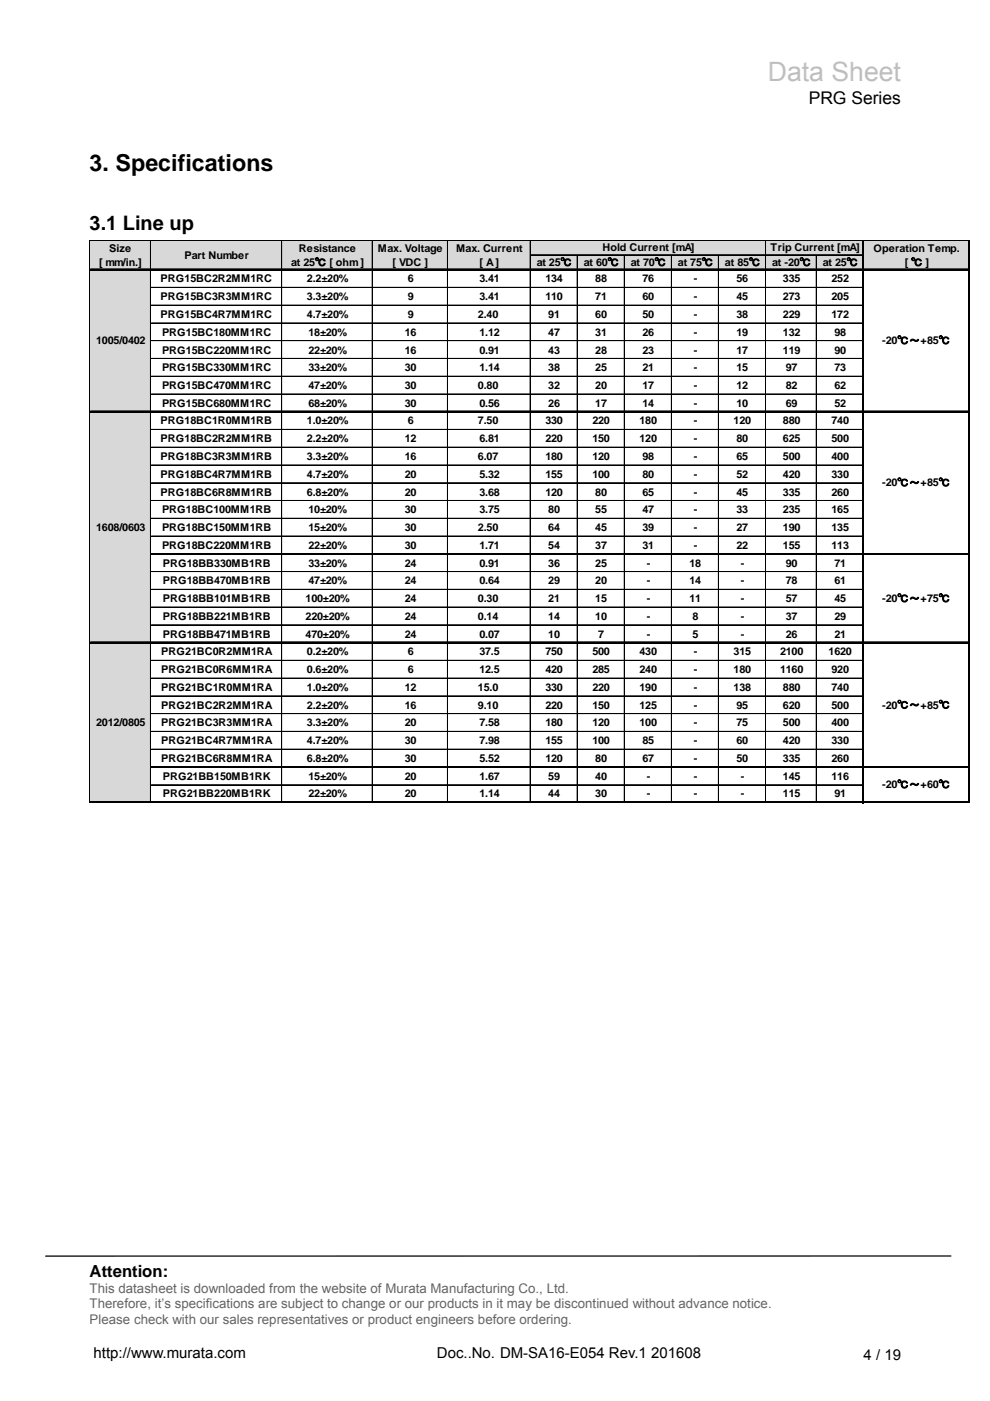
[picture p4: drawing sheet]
<svg xmlns="http://www.w3.org/2000/svg" width="210mm" height="297mm" viewBox="0 0 210 297" stroke-linecap="round" stroke-linejoin="round" font-family="sans-serif">
<defs><g id="words">
<text font-size="5.7" fill="#bfbfbf" x="162.8" y="17.3">Data Sheet</text>
<text font-size="4.9" x="19" y="36.3">3. Specifications</text>
<text font-size="4.2" x="19" y="48.7">3.1 Line up</text>
<text font-size="3.7" x="171.5" y="21.9">PRG Series</text>
<text font-size="3.5" x="19" y="270.8">Attention:</text>
<g font-size="3.2">
<text x="19.8" y="287.9">http://www.murata.com</text>
<text x="92.6" y="287.8">Doc..No. DM-SA16-E054 Rev.1 201608</text>
<text x="183.1" y="288.3">4 / 19</text>
</g>
<g font-size="2.8" fill="#5b6770">
<text x="19" y="274.2">This datasheet is downloaded from the website of Murata Manufacturing Co., Ltd.</text>
<text x="19" y="280.6">Please check with our sales representatives or product engineers before ordering.</text>
<text x="19" y="277.4">Therefore, it’s specifications are subject to change or our products in it may be discontinued without advance notice.</text>
</g>
<g font-size="2.3">
<text x="23.2" y="53.4">Size</text>
<text x="63.4" y="53.4">Resistance</text>
<text x="80.1" y="53.4">Max. Voltage</text>
<text x="96.7" y="53.4">Max. Current</text>
<text x="127.8" y="53.3">Hold Current [mA]</text>
<text x="163.4" y="53.3">Trip Current [mA]</text>
<text x="185.2" y="53.4">Operation Temp.</text>
<text x="21" y="56.4">[ mm/in.]</text>
<text x="34.1" y="59.9">PRG15BC2R2MM1RC</text>
<text x="39.1" y="54.9">Part Number</text>
<text x="61.7" y="56.4">at 25℃ [ ohm ]</text>
<text x="65.1" y="59.9">2.2±20%</text>
<text x="83.2" y="56.4">[ VDC ]</text>
<text x="86.4" y="59.9">6</text>
<text x="101.6" y="59.9">3.41</text>
<text x="101.6" y="56.4">[ A ]</text>
<text x="113.8" y="56.4">at 25℃</text>
<text x="115.6" y="59.9">134</text>
<text x="123.8" y="56.4">at 60℃</text>
<text x="126.2" y="59.9">88</text>
<text x="133.8" y="56.4">at 70℃</text>
<text x="136.2" y="59.9">76</text>
<text x="143.7" y="56.4">at 75℃</text>
<text x="147.1" y="59.9">-</text>
<text x="153.7" y="56.4">at 85℃</text>
<text x="156.2" y="59.9">56</text>
<text x="163.7" y="56.4">at -20℃</text>
<text x="166" y="59.9">335</text>
<text x="174.5" y="56.4">at 25℃</text>
<text x="176.3" y="59.9">252</text>
<text x="191.8" y="56.4">[ ℃ ]</text>
<text x="34.1" y="63.6">PRG15BC3R3MM1RC</text>
<text x="65.1" y="63.6">3.3±20%</text>
<text x="86.4" y="63.6">9</text>
<text x="101.6" y="63.6">3.41</text>
<text x="115.6" y="63.6">110</text>
<text x="126.2" y="63.6">71</text>
<text x="136.2" y="63.6">60</text>
<text x="147.1" y="63.6">-</text>
<text x="156.2" y="63.6">45</text>
<text x="166" y="63.6">273</text>
<text x="176.3" y="63.6">205</text>
<text x="34.1" y="67.4">PRG15BC4R7MM1RC</text>
<text x="34.4" y="71.2">PRG15BC180MM1RC</text>
<text x="65.1" y="67.4">4.7±20%</text>
<text x="65.4" y="71.2">18±20%</text>
<text x="85.8" y="71.2">16</text>
<text x="86.4" y="67.4">9</text>
<text x="101.3" y="67.4">2.40</text>
<text x="101.6" y="71.2">1.12</text>
<text x="116.2" y="71.2">47</text>
<text x="116.2" y="67.4">91</text>
<text x="126.2" y="71.2">31</text>
<text x="126.2" y="67.4">60</text>
<text x="136.2" y="71.2">26</text>
<text x="136.2" y="67.4">50</text>
<text x="147.1" y="71.2">-</text>
<text x="147.1" y="67.4">-</text>
<text x="156.2" y="71.2">19</text>
<text x="156.2" y="67.4">38</text>
<text x="166" y="71.2">132</text>
<text x="166" y="67.4">229</text>
<text x="176.3" y="67.4">172</text>
<text x="176.9" y="71.2">98</text>
<text x="20.4" y="73">1005/0402</text>
<text x="34.4" y="75">PRG15BC220MM1RC</text>
<text x="65.4" y="75">22±20%</text>
<text x="85.8" y="75">16</text>
<text x="101.6" y="75">0.91</text>
<text x="116.2" y="75">43</text>
<text x="126.2" y="75">28</text>
<text x="136.2" y="75">23</text>
<text x="147.1" y="75">-</text>
<text x="156.2" y="75">17</text>
<text x="166" y="75">119</text>
<text x="176.9" y="75">90</text>
<text x="187.1" y="73">-20℃～+85℃</text>
<text x="34.4" y="78.7">PRG15BC330MM1RC</text>
<text x="34.4" y="82.5">PRG15BC470MM1RC</text>
<text x="65.4" y="78.7">33±20%</text>
<text x="65.4" y="82.5">47±20%</text>
<text x="85.8" y="78.7">30</text>
<text x="85.8" y="82.5">30</text>
<text x="101.3" y="82.5">0.80</text>
<text x="101.6" y="78.7">1.14</text>
<text x="116.2" y="78.7">38</text>
<text x="116.2" y="82.5">32</text>
<text x="126.2" y="78.7">25</text>
<text x="126.2" y="82.5">20</text>
<text x="136.2" y="78.7">21</text>
<text x="136.2" y="82.5">17</text>
<text x="147.1" y="78.7">-</text>
<text x="147.1" y="82.5">-</text>
<text x="156.2" y="78.7">15</text>
<text x="156.2" y="82.5">12</text>
<text x="166.6" y="78.7">97</text>
<text x="166.6" y="82.5">82</text>
<text x="176.9" y="78.7">73</text>
<text x="176.9" y="82.5">62</text>
<text x="34.4" y="86.3">PRG15BC680MM1RC</text>
<text x="65.4" y="86.3">68±20%</text>
<text x="85.8" y="86.3">30</text>
<text x="101.6" y="86.3">0.56</text>
<text x="116.2" y="86.3">26</text>
<text x="126.2" y="86.3">17</text>
<text x="136.2" y="86.3">14</text>
<text x="147.1" y="86.3">-</text>
<text x="156.2" y="86.3">10</text>
<text x="166.6" y="86.3">69</text>
<text x="176.9" y="86.3">52</text>
<text x="34.1" y="90">PRG18BC1R0MM1RB</text>
<text x="34.1" y="93.8">PRG18BC2R2MM1RB</text>
<text x="65.1" y="90">1.0±20%</text>
<text x="65.1" y="93.8">2.2±20%</text>
<text x="85.8" y="93.8">12</text>
<text x="86.4" y="90">6</text>
<text x="101.3" y="90">7.50</text>
<text x="101.6" y="93.8">6.81</text>
<text x="115.6" y="93.8">220</text>
<text x="115.6" y="90">330</text>
<text x="125.6" y="93.8">150</text>
<text x="125.6" y="90">220</text>
<text x="135.6" y="93.8">120</text>
<text x="135.6" y="90">180</text>
<text x="147.1" y="93.8">-</text>
<text x="147.1" y="90">-</text>
<text x="155.5" y="90">120</text>
<text x="156.2" y="93.8">80</text>
<text x="166" y="90">880</text>
<text x="166" y="93.8">625</text>
<text x="176.3" y="90">740</text>
<text x="176.3" y="93.8">500</text>
<text x="34.1" y="97.5">PRG18BC3R3MM1RB</text>
<text x="34.1" y="101.3">PRG18BC4R7MM1RB</text>
<text x="65.1" y="97.5">3.3±20%</text>
<text x="65.1" y="101.3">4.7±20%</text>
<text x="85.8" y="97.5">16</text>
<text x="85.8" y="101.3">20</text>
<text x="101.3" y="97.5">6.07</text>
<text x="101.6" y="101.3">5.32</text>
<text x="115.6" y="97.5">180</text>
<text x="115.6" y="101.3">155</text>
<text x="125.6" y="97.5">120</text>
<text x="125.6" y="101.3">100</text>
<text x="136.2" y="97.5">98</text>
<text x="136.2" y="101.3">80</text>
<text x="147.1" y="97.5">-</text>
<text x="147.1" y="101.3">-</text>
<text x="156.2" y="97.5">65</text>
<text x="156.2" y="101.3">52</text>
<text x="166" y="97.5">500</text>
<text x="166" y="101.3">420</text>
<text x="176.3" y="97.5">400</text>
<text x="176.3" y="101.3">330</text>
<text x="34.1" y="105.1">PRG18BC6R8MM1RB</text>
<text x="65.1" y="105.1">6.8±20%</text>
<text x="85.8" y="105.1">20</text>
<text x="101.6" y="105.1">3.68</text>
<text x="115.6" y="105.1">120</text>
<text x="126.2" y="105.1">80</text>
<text x="136.2" y="105.1">65</text>
<text x="147.1" y="105.1">-</text>
<text x="156.2" y="105.1">45</text>
<text x="166" y="105.1">335</text>
<text x="176.3" y="105.1">260</text>
<text x="187.1" y="103.1">-20℃～+85℃</text>
<text x="20.4" y="112.6">1608/0603</text>
<text x="34.4" y="108.8">PRG18BC100MM1RB</text>
<text x="34.4" y="112.6">PRG18BC150MM1RB</text>
<text x="65.4" y="108.8">10±20%</text>
<text x="65.4" y="112.6">15±20%</text>
<text x="85.8" y="108.8">30</text>
<text x="85.8" y="112.6">30</text>
<text x="101.3" y="112.6">2.50</text>
<text x="101.6" y="108.8">3.75</text>
<text x="116.2" y="108.8">80</text>
<text x="116.2" y="112.6">64</text>
<text x="126.2" y="108.8">55</text>
<text x="126.2" y="112.6">45</text>
<text x="136.2" y="108.8">47</text>
<text x="136.2" y="112.6">39</text>
<text x="147.1" y="108.8">-</text>
<text x="147.1" y="112.6">-</text>
<text x="156.2" y="108.8">33</text>
<text x="156.2" y="112.6">27</text>
<text x="166" y="108.8">235</text>
<text x="166" y="112.6">190</text>
<text x="176.3" y="108.8">165</text>
<text x="176.3" y="112.6">135</text>
<text x="34.4" y="116.4">PRG18BC220MM1RB</text>
<text x="65.4" y="116.4">22±20%</text>
<text x="85.8" y="116.4">30</text>
<text x="101.6" y="116.4">1.71</text>
<text x="116.2" y="116.4">54</text>
<text x="126.2" y="116.4">37</text>
<text x="136.2" y="116.4">31</text>
<text x="147.1" y="116.4">-</text>
<text x="156.2" y="116.4">22</text>
<text x="166" y="116.4">155</text>
<text x="176.3" y="116.4">113</text>
<text x="34.5" y="120.1">PRG18BB330MB1RB</text>
<text x="34.5" y="123.9">PRG18BB470MB1RB</text>
<text x="65.4" y="120.1">33±20%</text>
<text x="65.4" y="123.9">47±20%</text>
<text x="85.8" y="120.1">24</text>
<text x="85.8" y="123.9">24</text>
<text x="101.6" y="120.1">0.91</text>
<text x="101.6" y="123.9">0.64</text>
<text x="116.2" y="120.1">36</text>
<text x="116.2" y="123.9">29</text>
<text x="126.2" y="120.1">25</text>
<text x="126.2" y="123.9">20</text>
<text x="137.1" y="120.1">-</text>
<text x="137.1" y="123.9">-</text>
<text x="146.2" y="120.1">18</text>
<text x="146.2" y="123.9">14</text>
<text x="157.1" y="120.1">-</text>
<text x="157.1" y="123.9">-</text>
<text x="166.6" y="120.1">90</text>
<text x="166.6" y="123.9">78</text>
<text x="176.9" y="120.1">71</text>
<text x="176.9" y="123.9">61</text>
<text x="34.5" y="127.7">PRG18BB101MB1RB</text>
<text x="34.5" y="131.4">PRG18BB221MB1RB</text>
<text x="64.8" y="127.7">100±20%</text>
<text x="64.8" y="131.4">220±20%</text>
<text x="85.8" y="127.7">24</text>
<text x="85.8" y="131.4">24</text>
<text x="101.3" y="127.7">0.30</text>
<text x="101.3" y="131.4">0.14</text>
<text x="116.2" y="127.7">21</text>
<text x="116.2" y="131.4">14</text>
<text x="126.2" y="127.7">15</text>
<text x="126.2" y="131.4">10</text>
<text x="137.1" y="127.7">-</text>
<text x="137.1" y="131.4">-</text>
<text x="146.2" y="127.7">11</text>
<text x="146.8" y="131.4">8</text>
<text x="157.1" y="127.7">-</text>
<text x="157.1" y="131.4">-</text>
<text x="166.6" y="127.7">57</text>
<text x="166.6" y="131.4">37</text>
<text x="176.9" y="127.7">45</text>
<text x="176.9" y="131.4">29</text>
<text x="187.1" y="127.7">-20℃～+75℃</text>
<text x="34.5" y="135.2">PRG18BB471MB1RB</text>
<text x="64.8" y="135.2">470±20%</text>
<text x="85.8" y="135.2">24</text>
<text x="101.6" y="135.2">0.07</text>
<text x="116.2" y="135.2">10</text>
<text x="126.8" y="135.2">7</text>
<text x="137.1" y="135.2">-</text>
<text x="146.8" y="135.2">5</text>
<text x="157.1" y="135.2">-</text>
<text x="166.6" y="135.2">26</text>
<text x="176.9" y="135.2">21</text>
<text x="34.2" y="139">PRG21BC0R2MM1RA</text>
<text x="34.2" y="142.7">PRG21BC0R6MM1RA</text>
<text x="65.1" y="139">0.2±20%</text>
<text x="65.1" y="142.7">0.6±20%</text>
<text x="86.4" y="139">6</text>
<text x="86.4" y="142.7">6</text>
<text x="101.6" y="139">37.5</text>
<text x="101.6" y="142.7">12.5</text>
<text x="115.6" y="139">750</text>
<text x="115.6" y="142.7">420</text>
<text x="125.6" y="139">500</text>
<text x="125.6" y="142.7">285</text>
<text x="135.6" y="139">430</text>
<text x="135.6" y="142.7">240</text>
<text x="147.1" y="139">-</text>
<text x="147.1" y="142.7">-</text>
<text x="155.5" y="139">315</text>
<text x="155.5" y="142.7">180</text>
<text x="165.4" y="139">2100</text>
<text x="165.4" y="142.7">1160</text>
<text x="175.7" y="139">1620</text>
<text x="176.3" y="142.7">920</text>
<text x="34.2" y="146.5">PRG21BC1R0MM1RA</text>
<text x="65.1" y="146.5">1.0±20%</text>
<text x="85.8" y="146.5">12</text>
<text x="101.3" y="146.5">15.0</text>
<text x="115.6" y="146.5">330</text>
<text x="125.6" y="146.5">220</text>
<text x="135.6" y="146.5">190</text>
<text x="147.1" y="146.5">-</text>
<text x="155.5" y="146.5">138</text>
<text x="166" y="146.5">880</text>
<text x="176.3" y="146.5">740</text>
<text x="20.4" y="154">2012/0805</text>
<text x="34.2" y="150.3">PRG21BC2R2MM1RA</text>
<text x="34.2" y="154">PRG21BC3R3MM1RA</text>
<text x="65.1" y="150.3">2.2±20%</text>
<text x="65.1" y="154">3.3±20%</text>
<text x="85.8" y="150.3">16</text>
<text x="85.8" y="154">20</text>
<text x="101.3" y="150.3">9.10</text>
<text x="101.6" y="154">7.58</text>
<text x="115.6" y="150.3">220</text>
<text x="115.6" y="154">180</text>
<text x="125.6" y="150.3">150</text>
<text x="125.6" y="154">120</text>
<text x="135.6" y="150.3">125</text>
<text x="135.6" y="154">100</text>
<text x="147.1" y="150.3">-</text>
<text x="147.1" y="154">-</text>
<text x="156.2" y="150.3">95</text>
<text x="156.2" y="154">75</text>
<text x="166" y="150.3">620</text>
<text x="166" y="154">500</text>
<text x="176.3" y="150.3">500</text>
<text x="176.3" y="154">400</text>
<text x="187.1" y="150.3">-20℃～+85℃</text>
<text x="34.2" y="157.8">PRG21BC4R7MM1RA</text>
<text x="34.2" y="161.6">PRG21BC6R8MM1RA</text>
<text x="65.1" y="157.8">4.7±20%</text>
<text x="65.1" y="161.6">6.8±20%</text>
<text x="85.8" y="157.8">30</text>
<text x="85.8" y="161.6">30</text>
<text x="101.6" y="157.8">7.98</text>
<text x="101.6" y="161.6">5.52</text>
<text x="115.6" y="157.8">155</text>
<text x="115.6" y="161.6">120</text>
<text x="125.6" y="157.8">100</text>
<text x="126.2" y="161.6">80</text>
<text x="136.2" y="157.8">85</text>
<text x="136.2" y="161.6">67</text>
<text x="147.1" y="157.8">-</text>
<text x="147.1" y="161.6">-</text>
<text x="156.2" y="157.8">60</text>
<text x="156.2" y="161.6">50</text>
<text x="166" y="157.8">420</text>
<text x="166" y="161.6">335</text>
<text x="176.3" y="157.8">330</text>
<text x="176.3" y="161.6">260</text>
<text x="34.5" y="165.3">PRG21BB150MB1RK</text>
<text x="65.4" y="165.3">15±20%</text>
<text x="85.8" y="165.3">20</text>
<text x="101.6" y="165.3">1.67</text>
<text x="116.2" y="165.3">59</text>
<text x="126.2" y="165.3">40</text>
<text x="137.1" y="165.3">-</text>
<text x="147.1" y="165.3">-</text>
<text x="157.1" y="165.3">-</text>
<text x="166" y="165.3">145</text>
<text x="176.3" y="165.3">116</text>
<text x="187.1" y="167.1">-20℃～+60℃</text>
<text x="34.5" y="169.1">PRG21BB220MB1RK</text>
<text x="65.4" y="169.1">22±20%</text>
<text x="85.8" y="169.1">20</text>
<text x="101.6" y="169.1">1.14</text>
<text x="116.2" y="169.1">44</text>
<text x="126.2" y="169.1">30</text>
<text x="137.1" y="169.1">-</text>
<text x="147.1" y="169.1">-</text>
<text x="157.1" y="169.1">-</text>
<text x="166" y="169.1">115</text>
<text x="176.9" y="169.1">91</text>
</g>
</g></defs>
<path d="M201.6 266.3h-191.9" fill="none" stroke="#000" stroke-width=".26"/>
<path d="M90.6 284.6h60.7v5.7h-60.7z" fill="#fff"/>
<g fill="#d8d8d8">
<path d="M19.2 51.1h186.4v6.2h-186.4z"/>
<path d="M19.2 57.2h12.9v60.4h-12.9z"/>
</g>
<g fill="#fff">
<path d="M59.7 57.2h72.8v60.4h-72.8z"/>
<path d="M142.3 57.2h63.3v60.4h-63.3z"/>
</g>
<path d="M19.2 117.6h12.9v18.8h-12.9z" fill="#d8d8d8"/>
<path d="M59.7 117.4h145.9v19h-145.9z" fill="#fff"/>
<path d="M19.2 136.4h12.9v33.9h-12.9z" fill="#d8d8d8"/>
<g fill="#fff">
<path d="M59.7 136.2h72.8v34.1h-72.8z"/>
<path d="M142.3 136.2h63.3v34.1h-63.3z"/>
</g>
<g fill="none" stroke="#000" stroke-width=".21">
<path d="M19.1 51v119.3M19.2 51.1h186.4M19.2 57h186.1M19.2 57.1h186.1M19.2 57.3h186.1M19.2 57.4h186.1M31.9 51.1v5.9M31.9 57.5v29.6M32 51.1v5.9M32 57.5v29.6M59.7 51.1v5.9M59.7 57.5v29.6"/>
<path d="M59.8 51.1v5.9M59.8 57.5v29.6M78.9 51.1v5.9M78.9 57.5v29.6M79 51.1v5.9M79 57.5v29.6M94.9 51.1v5.9M94.9 57.5v29.6M95 51.1v5.9M95 57.5v29.6M112.4 51.1v5.9M112.4 57.5v29.6"/>
<path d="M112.5 51.1v5.9M112.5 57.5v29.6M112.5 54h70.4M112.5 54.1h70.4M122.4 54.1v2.9M122.4 57.5v29.6M122.5 54.1v2.9M122.5 57.5v29.6M132.4 54.1v2.9M132.4 57.5v29.6M132.5 54.1v2.9M132.5 57.5v29.6"/>
<path d="M142.3 54.1v2.9M142.3 57.5v29.6M142.4 54.1v2.9M142.4 57.5v29.6M152.3 54.1v2.9M152.3 57.5v29.6M152.4 54.1v2.9M152.4 57.5v29.6M162.3 51.1v5.9M162.3 57.5v29.6M162.4 51.1v5.9M162.4 57.5v29.6"/>
<path d="M173.1 54.1v2.9M173.1 57.5v29.6M173.2 54.1v2.9M173.2 57.5v29.6M32 60.9h150.9M32 64.7h150.9M32 68.5h150.9M32 72.2h150.9M32 76h150.9M32 79.8h150.9M32.1 61h150.8M32.1 64.8h150.8"/>
<path d="M32.1 68.5h150.8M32.1 72.3h150.8M32.1 76.1h150.8M32.1 79.8h150.8M19.2 87.1h186.1M19.2 87.2h186.1M19.2 87.4h186.1M19.2 87.5h186.1M31.9 87.6v29.7M32 87.6v29.7M32 83.5h150.9M32 91h150.9"/>
<path d="M32 94.8h150.9M32 98.6h150.9M32.1 83.6h150.8M32.1 91.1h150.8M32.1 94.9h150.8M32.1 98.7h150.8M59.7 87.6v29.7M59.8 87.6v29.7M78.9 87.6v29.7M79 87.6v29.7M94.9 87.6v29.7M95 87.6v29.7"/>
<path d="M112.4 87.6v29.7M112.5 87.6v29.7M122.4 87.6v29.7M122.5 87.6v29.7M132.4 87.6v29.7M132.5 87.6v29.7M142.3 87.6v29.7M142.4 87.6v29.7M152.3 87.6v29.7M152.4 87.6v29.7M162.3 87.6v29.7M162.4 87.6v29.7"/>
<path d="M173.1 87.6v29.7M173.2 87.6v29.7M31.9 117.6v18.5M32 117.6v18.5M32 102.3h150.9M32 106.1h150.9M32 109.9h150.9M32 113.6h150.9M32.1 102.4h150.8M32.1 106.2h150.8M32.1 110h150.8M32.1 113.7h150.8"/>
<path d="M59.7 117.6v18.5M59.8 117.6v18.5M78.9 117.6v18.5M79 117.6v18.5M94.9 117.6v18.5M95 117.6v18.5M112.4 117.6v18.5M112.5 117.6v18.5M122.4 117.6v18.5M122.5 117.6v18.5M132.4 117.6v18.5M132.5 117.6v18.5"/>
<path d="M142.3 117.6v18.5M142.4 117.6v18.5M152.3 117.6v18.5M152.4 117.6v18.5M162.3 117.6v18.5M162.4 117.6v18.5M173.1 117.6v18.5M173.2 117.6v18.5M19.2 136.1h186.1M19.2 136.2h186.1M19.2 136.4h186.1M19.2 136.5h186.1"/>
<path d="M31.9 136.5v25.9M32 136.5v26M32 121.2h150.9M32 124.9h150.9M32 128.7h150.9M32 132.5h150.9M32 140h150.9M32.1 121.3h150.8M32.1 125h150.8M32.1 128.8h150.8M32.1 132.6h150.8M59.7 136.5v25.9"/>
<path d="M59.8 136.5v26M78.9 136.5v25.9M79 136.5v26M94.9 136.5v25.9M95 136.5v26M112.4 136.5v25.9M112.5 136.5v26M122.4 136.5v25.9M122.5 136.5v26M132.4 136.5v25.9M132.5 136.5v26M142.3 136.5v25.9"/>
<path d="M142.4 136.5v26M152.3 136.5v25.9M152.4 136.5v26M162.3 136.5v25.9M162.4 136.5v26M173.1 136.5v25.9M173.2 136.5v26M32 143.8h150.9M32 147.5h150.9M32 151.3h150.9M32 155.1h150.9M32 158.8h150.9"/>
<path d="M32.1 140.1h150.8M32.1 143.9h150.8M32.1 147.6h150.8M32.1 151.4h150.8M32.1 155.1h150.8M32.1 158.9h150.8M31.9 162.8v7.2M32 162.8v7.2M32 166.4h150.9M32.1 166.4h150.8M59.7 162.8v7.2M59.8 162.8v7.2"/>
<path d="M78.9 162.8v7.2M79 162.8v7.2M94.9 162.8v7.2M95 162.8v7.2M112.4 162.8v7.2M112.5 162.8v7.2M122.4 162.8v7.2M122.5 162.8v7.2M132.4 162.8v7.2M132.5 162.8v7.2M142.3 162.8v7.2M142.4 162.8v7.2"/>
<path d="M152.3 162.8v7.2M152.4 162.8v7.2M162.3 162.8v7.2M162.4 162.8v7.2M173.1 162.8v7.2M173.2 162.8v7.2"/>
</g>
<path d="M183.1 51.1v5.9M183.1 57.5v29.6M183.1 87.6v48.5M183.1 136.5v33.8" fill="none" stroke="#000" stroke-width=".32"/>
<path d="M205.5 51.1v119.2M31.9 117.4h173.7M19.2 170.1h186.4M31.9 162.6h173.7" fill="none" stroke="#000" stroke-width=".3"/>
<use href="#words"/>
</svg>
